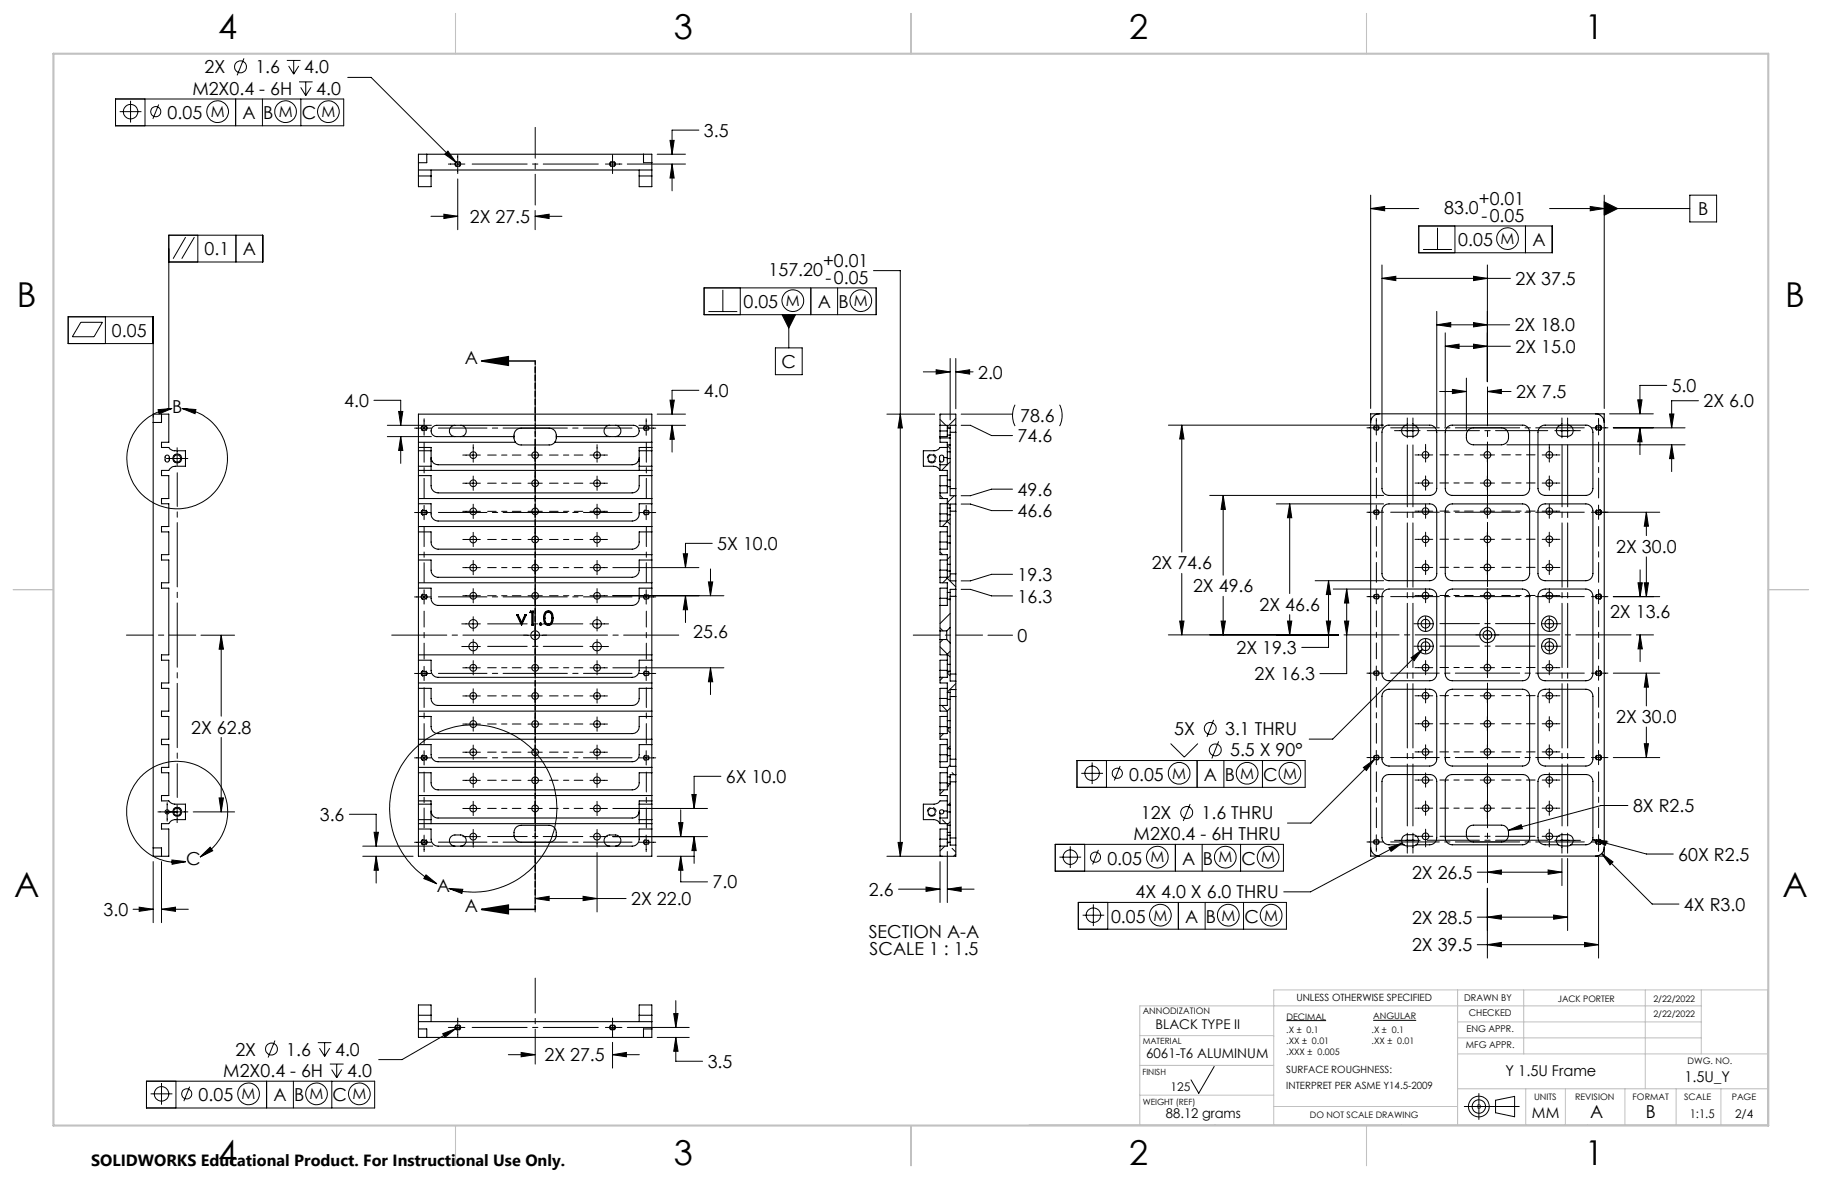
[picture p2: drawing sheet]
<svg xmlns="http://www.w3.org/2000/svg" width="432mm" height="279mm" viewBox="0 0 432 279" stroke-linecap="round" stroke-linejoin="round" font-family="sans-serif">
<defs><g id="words">
<g font-size="8.1">
<text x="51.7" y="9.3">4</text>
<text x="159.7" y="9.3">3</text>
<text x="267.6" y="9.3">2</text>
<text x="375.6" y="9.3">1</text>
<text x="4" y="72.8">B</text>
<text x="423.1" y="72.8">B</text>
<text x="3.3" y="212.5">A</text>
<text x="422.4" y="212.5">A</text>
<text x="51.7" y="276">4</text>
<text x="159.7" y="276">3</text>
<text x="267.6" y="276">2</text>
<text x="375.6" y="276">1</text>
</g>
<g font-size="4.2">
<text x="48.5" y="17.4">2X</text>
<text x="60.5" y="17.4">1.6</text>
<text x="72.1" y="17.4">4.0</text>
<text x="45.6" y="22.5">M2X0.4 - 6H</text>
<text x="75" y="22.5">4.0</text>
<text x="39.7" y="28.2">0.05</text>
<text x="57.5" y="28.2">A</text>
<text x="62.4" y="28.2">B</text>
<text x="71.5" y="28.2">C</text>
<text x="166.8" y="32.4">3.5</text>
<text x="111.3" y="52.9">2X 27.5</text>
<text x="342.3" y="50.8">83.0</text>
<text x="350.5" y="48.5">+0.01</text>
<text x="351.1" y="52.6">-0.05</text>
<text x="402.5" y="51">B</text>
<text x="345.6" y="58.3">0.05</text>
<text x="363.2" y="58.3">A</text>
<text x="48.5" y="60.5">0.1</text>
<text x="57.5" y="60.5">A</text>
<text x="182.2" y="65.5">157.20</text>
<text x="195.1" y="63.2">+0.01</text>
<text x="195.6" y="67.3">-0.05</text>
<text x="359.2" y="67.6">2X 37.5</text>
<text x="176.2" y="73">0.05</text>
<text x="193.8" y="73">A</text>
<text x="198.7" y="73">B</text>
<text x="26.5" y="79.8">0.05</text>
<text x="359" y="78.5">2X 18.0</text>
<text x="359.2" y="83.7">2X 15.0</text>
<text x="110.1" y="86.2">A</text>
<text x="185.2" y="87.2">C</text>
<text x="231.8" y="89.7">2.0</text>
<text x="166.8" y="94.1">4.0</text>
<text x="359.3" y="94.4">2X 7.5</text>
<text x="396.2" y="92.9">5.0</text>
<text x="40.8" y="97.9">B</text>
<text x="81.6" y="96.4">4.0</text>
<text x="241.8" y="100">78.6</text>
<text x="403.7" y="96.5">2X 6.0</text>
<text x="241.2" y="104.8">74.6</text>
<text x="241.2" y="117.5">49.6</text>
<text x="241.2" y="122.6">46.6</text>
<text x="170" y="130.3">5X 10.0</text>
<text x="383" y="131">2X 30.0</text>
<text x="241.2" y="137.7">19.3</text>
<text x="272.9" y="134.9">2X 74.6</text>
<text x="241.2" y="142.8">16.3</text>
<text x="282.8" y="140.4">2X 49.6</text>
<text x="298.5" y="144.7">2X 46.6</text>
<text x="381.6" y="146.4">2X 13.6</text>
<text x="164.3" y="151.2">25.6</text>
<text x="241.2" y="152.1">0</text>
<text x="293" y="155">2X 19.3</text>
<text x="297.3" y="161.2">2X 16.3</text>
<text x="45.3" y="173.8">2X 62.8</text>
<text x="383" y="171.4">2X 30.0</text>
<text x="278.3" y="174.2">5X</text>
<text x="290.3" y="174.2">3.1 THRU</text>
<text x="291.5" y="179.2">5.5 X 90°</text>
<text x="172" y="185.6">6X 10.0</text>
<text x="267.6" y="185">0.05</text>
<text x="285.3" y="185">A</text>
<text x="290.2" y="185">B</text>
<text x="299.4" y="185">C</text>
<text x="75.8" y="194.5">3.6</text>
<text x="270.4" y="194.1">12X</text>
<text x="284.8" y="194.1">1.6 THRU</text>
<text x="387" y="192.5">8X R2.5</text>
<text x="268.6" y="199.2">M2X0.4 - 6H THRU</text>
<text x="397.7" y="204">60X R2.5</text>
<text x="44.1" y="205">C</text>
<text x="262.4" y="204.9">0.05</text>
<text x="280.2" y="204.9">A</text>
<text x="285.1" y="204.9">B</text>
<text x="294.2" y="204.9">C</text>
<text x="334.6" y="208.3">2X 26.5</text>
<text x="103.6" y="211.3">A</text>
<text x="149.6" y="214.5">2X 22.0</text>
<text x="168.9" y="210.6">7.0</text>
<text x="205.9" y="212.3">2.6</text>
<text x="269.1" y="212.9">4X 4.0 X 6.0 THRU</text>
<text x="399.1" y="215.8">4X R3.0</text>
<text x="24.5" y="217.1">3.0</text>
<text x="110.1" y="216.2">A</text>
<text x="263.3" y="218.6">0.05</text>
<text x="280.9" y="218.6">A</text>
<text x="285.8" y="218.6">B</text>
<text x="294.9" y="218.6">C</text>
<text x="334.6" y="218.9">2X 28.5</text>
<text x="205.9" y="222.2">SECTION A-A</text>
<text x="206.1" y="226.4">SCALE 1 : 1.5</text>
<text x="334.6" y="225.4">2X 39.5</text>
<text x="55.8" y="250.1">2X</text>
<text x="67.9" y="250.1">1.6</text>
<text x="79.4" y="250.1">4.0</text>
<text x="129" y="251.5">2X 27.5</text>
<text x="52.9" y="255.2">M2X0.4 - 6H</text>
<text x="82.3" y="255.2">4.0</text>
<text x="167.7" y="253.1">3.5</text>
<text x="47.1" y="261">0.05</text>
<text x="64.8" y="261">A</text>
<text x="69.7" y="261">B</text>
<text x="78.8" y="261">C</text>
<text x="376.9" y="265">A</text>
<text x="390.1" y="265">B</text>
</g>
<text font-size="3.8" x="21.6" y="276.3">SOLIDWORKS Educational Product. For Instructional Use Only.</text>
<g font-size="3.6">
<text x="49.9" y="27.7">M</text>
<text x="66" y="27.7">M</text>
<text x="76.2" y="27.7">M</text>
<text x="355.6" y="57.8">M</text>
<text x="186.3" y="72.5">M</text>
<text x="202.4" y="72.5">M</text>
<text x="277.8" y="184.5">M</text>
<text x="293.9" y="184.5">M</text>
<text x="304.1" y="184.5">M</text>
<text x="272.6" y="204.4">M</text>
<text x="288.7" y="204.4">M</text>
<text x="298.9" y="204.4">M</text>
<text x="273.4" y="218.1">M</text>
<text x="289.5" y="218.1">M</text>
<text x="299.6" y="218.1">M</text>
<text x="57.3" y="260.5">M</text>
<text x="73.4" y="260.5">M</text>
<text x="83.5" y="260.5">M</text>
</g>
<g font-size="3.5">
<text x="356.8" y="255">Y 1.5U Frame</text>
<text x="399.2" y="256.5">1.5U_Y</text>
<text x="363.1" y="265">MM</text>
</g>
<g font-size="3.2">
<text x="273.9" y="244">BLACK TYPE II</text>
<text x="271.6" y="250.7">6061-T6 ALUMINUM</text>
<text x="276.3" y="265">88.12 grams</text>
</g>
<g font-size="2.8">
<text x="277.4" y="258.5">125</text>
<text x="400.5" y="265">1:1.5</text>
<text x="411.2" y="265">2/4</text>
</g>
<g font-size="2.4">
<text x="307.2" y="237.2">UNLESS OTHERWISE SPECIFIED</text>
<text x="304.8" y="254.3">SURFACE ROUGHNESS:</text>
<text x="304.8" y="258.2">INTERPRET PER ASME Y14.5-2009</text>
</g>
<g font-size="2.2">
<text x="347" y="237.2">DRAWN BY</text>
<text x="347.6" y="244.7">ENG APPR.</text>
<text x="348.1" y="240.9">CHECKED</text>
<text x="347.4" y="248.4">MFG APPR.</text>
</g>
<g font-size="2.1">
<text x="369.2" y="237.4">JACK PORTER</text>
<text x="391.8" y="237.4">2/22/2022</text>
<text x="270.8" y="240.4">ANNODIZATION</text>
<text x="304.8" y="244.7">.X ± 0.1</text>
<text x="304.9" y="241.6">DECIMAL</text>
<text x="325" y="244.7">.X ± 0.1</text>
<text x="325.4" y="241.6">ANGULAR</text>
<text x="391.8" y="241.1">2/22/2022</text>
<text x="304.8" y="247.4">.XX ± 0.01</text>
<text x="304.8" y="249.9">.XXX ± 0.005</text>
<text x="325" y="247.3">.XX ± 0.01</text>
<text x="400" y="252.1">DWG. NO.</text>
<text x="363.5" y="260.7">UNITS</text>
<text x="373.3" y="260.7">REVISION</text>
<text x="386.9" y="260.7">FORMAT</text>
<text x="399.1" y="260.7">SCALE</text>
<text x="410.4" y="260.7">PAGE</text>
<text x="310.4" y="265">DO NOT SCALE DRAWING</text>
</g>
<g font-size="2">
<text x="270.8" y="247.3">MATERIAL</text>
<text x="270.7" y="254.8">FINISH</text>
<text x="270.8" y="261.9">WEIGHT (REF)</text>
</g>
</g></defs>
<g fill="none" stroke="#000" stroke-width=".24">
<path d="M57.8 13.8l-1.6 4.1M68 14.3h3.2M68.4 15.6l1.2 2M69.6 14.3v3.3M70.8 15.6l-1.2 2M70.9 19.4h3.2M72.5 19.4v3.2M82.4 18.3h5.5l20.2 20.2M27.4 23.5h54.1v6.3h-54.1zM28.4 26.5h5.1M30.9 23.9v5.1M34.4 23.5v6.3"/>
<path d="M37.6 24.8l-1.4 3.4M55.8 23.5v6.3M62.2 23.5v6.3M71.3 20.7l1.2 1.9M71.3 23.5v6.3M73.7 20.7l-1.2 1.9M105.4 36.5l.8-.7 1.9 2.7zM106.3 38.9h3.9M108.5 36.7v4.4M143.5 38.9h3.9M145.2 36.7v4.4M148.7 38.9h13.8"/>
<path d="M155.8 36.5h6.7M158.8 33.3h1l-.5 3.2zM159.3 38.9v6.3M159.3 38.9l.5 3.3h-1zM165.6 30.8h-6.3v5.7M44 56.2l-3 5.1M46.1 56.2l-3 5.1M46.9 55.7v6.4M55.9 55.7v6.4M102.1 51.3h6.4M105.2 50.8l3.3 .5-3.3 .5zM108.5 42.4v12"/>
<path d="M126.8 49.9v4.5M126.8 51.3h6.4M126.8 51.3l3.3-.5v1zM324.8 49.4l3.4-.5v1.1zM324.8 46.2v50.6M324.8 49.4h11.4M336.2 53.6h31.7v6.3h-31.7zM337.3 59.1h6.8M340.7 54v5.1M344.8 53.6v6.3M361.5 53.6v6.3M367.2 49.4h33.3"/>
<path d="M376.9 48.9l3.3 .5-3.3 .6zM380.2 47.8l3.2 1.6-3.2 1.6zM380.2 46.2v50.6M400.5 46.2h6.3v6.4h-6.3zM19.2 76.4h5.1l-2 3.4h-5.2zM25 75.1v6.3M40 62.1h22.3v-6.4h-22.3v41.2M166.9 68.2h40.7v6.4h-40.7zM167.9 73.8h6.8M171.3 68.7v5.1M175.4 68.2v6.4M185.3 74.6h3.2l-1.6 3.2z"/>
<path d="M186.9 74.6v7.8M192.2 68.2v6.4M198.5 68.2v6.4M207 64.1h6.4v138.8M327.5 62.8v38.3M327.5 66h30.5M327.5 66l3.3-.5v1zM340.5 77l3.3-.6v1.1zM340.5 73.8v27.3M340.5 77h17.3M342.5 78.9v22.2M349.2 76.4l3.3 .6-3.3 .5z"/>
<path d="M349.2 65.5l3.3 .5-3.3 .5zM352.5 62.8v27.7M36.3 81.4h-20.1v-6.3h20.1v23.7M37.5 97.1l3.3-.3-3.1 1.3zM40.8 96.8a11.9 11.9 0 0 0-9 18.2 11.9 11.9 0 0 0 20.3 0 11.9 11.9 0 0 0-9-18.2M43.1 96.8l3.3 .2-.2 1zM88.6 94.9h6.4v5.9M94.5 97.5h1l-.5 3.3zM100.5 99.2v4M153.1 99.2v4M155.8 98.1h6.7M158.8 94.8h1l-.5 3.3z"/>
<path d="M165.6 92.5h-6.3v5.6M183.8 82.4h6.3v6.4h-6.3zM210.2 98.1h11.3M213.4 98.1l.5 3.3h-1.1zM218.8 88.1h6.4M221.9 87.6l3.3 .5-3.3 .6zM222.8 99.4l1.4 1.4M223 98.1l-.2 .3M225.2 84.9v14.6M226.5 88.1l3.3-.5v1.1zM226.5 99.1l-2 2 .3 .4M226.5 84.9v12"/>
<path d="M226.5 88.1h4.1M227.8 98.1h12.2M240.6 95.9l-.2 .3a5.5 5.5 0 0 0 .2 4.8M251.1 95.9a5.6 5.6 0 0 1 0 5.1M326.2 99.2v3.9M333.5 99.1v4.7M334.9 99.1v4.7M341.2 92.8h6.3M342.5 82.1h15.5M342.5 82.1l3.3-.5v1zM344.2 92.3l3.3 .5-3.3 .5zM347.5 89.6v12.2"/>
<path d="M349.2 81.6l3.3 .5-3.3 .5zM352.5 92.8l3.3-.5v1zM352.5 92.8h5.6M370.2 99.1v4.7M371.5 99.1v4.7M378.8 99.2v3.9M381.5 98.1h10.3M388.1 94.8h1l-.4 3.3zM395 91.3h-6.3v6.8M395.7 98.1h1l-.5 3.3zM402.5 95h-6.3v6.4M39.4 108.7h5.1"/>
<path d="M42 106.1v4.2M91.8 100.8h10.4M91.8 103.5h10.4M95 103.5v6.3M95 103.5l.5 3.3h-1zM98.2 101.5h4M100.5 119.8v3.4M109.7 107.8h4.1M109.7 114.5h4.1M112.1 105.4v4.1M112.1 112.8v3.4M112.1 119.5v3.4"/>
<path d="M125.1 107.8h3.4M125.1 114.5h3.4M126.8 105.4v4.1M126.8 112.8v3.4M126.8 119.5v3.4M139.8 107.8h4.2M139.8 114.5h4.2M141.5 105.4v4.1M141.5 112.8v3.4M141.5 119.5v3.4M151.4 100.8h11.1M151.4 101.5h4"/>
<path d="M153.1 119.8v3.4M159.3 100.8v6.3M159.3 100.8l.5 3.3h-1zM222.8 117.4l.7 .7M224.5 110.1l-1.3 1.4M224.6 105.4l-.1 .2 .7 .7M225.2 109.5l-.7 .6M226.1 117.5l-1.6 1.6 .7 .7M227.8 119.5h2.2l5 1.5h5M227.8 100.8h2.2l5 2.4h5M240 115.9h-5l-5 1.6h-2.2M276.9 100.8h51"/>
<path d="M280.1 100.8v30M280.1 100.8l.5 3.2h-1zM286.7 117.4h41.2M289.9 117.4l.5 3.3h-1zM289.9 117.4v18.9M302.5 119.4h25.4M305.6 119.4v21.3M305.6 119.4l.5 3.3h-1zM324 101.4h3.9M326.2 119.7v3.4M330.5 102.1h6M335.4 107.8h4.1"/>
<path d="M335.4 114.5h4.1M337.9 105.3v4.2M337.9 112.8v3.4M337.9 119.5v3.3M350.8 107.8h3.4M350.8 114.5h3.4M352.5 105.3v4.2M352.5 112.8v3.4M352.5 119.5v3.3M357.1 105.4h42.2M365.5 107.8h4.2M365.5 114.5h4.2"/>
<path d="M367.2 105.3v4.2M367.2 112.8v3.4M367.2 119.5v3.3M368.5 102.1h6M377.2 101.4h3.9M378.8 119.7v3.4M382.3 101.4h17M388.7 101.4l.4 3.3h-1zM388.7 101.4v6.3M396.2 105.4l.5 3.3h-1zM396.2 105.4v6.4M98.2 121.5h4"/>
<path d="M100.5 139.8v3.4M109.7 134.5h4.1M109.7 121.2h4.1M109.7 127.8h4.1M112.1 126.2v3.3M112.1 132.8v3.4M112.1 139.5v3.4M125.1 134.5h3.4M125.1 121.2h3.4M125.1 127.8h3.4M126.8 126.2v3.3M126.8 132.8v3.4"/>
<path d="M126.8 139.5v3.4M139.8 134.5h4.2M139.8 121.2h4.2M139.8 127.8h4.2M141.5 126.2v3.3M141.5 132.8v3.4M141.5 139.5v3.4M145.2 134.5h20.4M151.4 121.5h4M153.1 139.8v3.4M161.9 131.2h1l-.4 3.3zM167.9 137.9h1l-.5 3.3z"/>
<path d="M168.4 134.8v6.4M168.8 128.8h-6.3v5.7M222.8 130.8l.6 .6M224.2 136.8l2.3 2.3M224.4 123.5l.8 .7M225.2 136.4l-1.8 1.7M225.2 131.9l-.7 .7M225.2 122.9l-1.9 1.9M226.5 139.6l-.1 .1M227.8 139.7h2.2l5 1.5h5M240 136.1h-5l-5 1.6h-2.2M280.1 135.9v14.6"/>
<path d="M311.7 137.6h16.2M314.9 137.6l.4 3.3h-1zM314.9 137.6v15.8h-6.4M316 139.6h11.9M319.2 139.6v20h-6.4M319.2 139.6l.5 3.3h-1.1zM324 121.4h3.9M326.2 139.7v3.4M335.4 134.5h4.1M335.4 121.1h4.1M335.4 127.8h4.1M337.9 126.1v3.4"/>
<path d="M337.9 132.8v3.4M337.9 139.5v3.3M350.8 134.5h3.4M350.8 121.1h3.4M350.8 127.8h3.4M352.5 126.1v3.4M352.5 132.8v3.4M352.5 139.5v3.3M365.5 134.5h4.2M365.5 121.1h4.2M365.5 127.8h4.2M367.2 126.1v3.4"/>
<path d="M367.2 132.8v3.4M367.2 139.5v3.3M377.2 121.4h16.1M378.8 139.7v3.4M388.2 138.1h1l-.5 3.3zM388.7 135v6.4M389.7 138.1h1l-.5 3.3zM390.2 121.4l.5 3.3h-1zM390.2 121.4v5.5M390.2 132v9.4M47.6 150.5h8M52.4 150.5v19.2"/>
<path d="M52.4 150.5l.6 3.3h-1.1zM98.2 159.6h4M98.2 141.5h4M100.5 157.9v3.4M109.4 147.8h4.4M109.4 153.2h4.4M109.7 141.2h4.1M109.7 158.3h4.1M112.1 146.2v3.3M112.1 151.5v3.4M112.1 156.6v3.3M124.1 150.5h5.4"/>
<path d="M125.1 141.2h3.4M125.1 158.3h3.4M126.8 148.8v3.4M126.8 156.6v3.3M139.8 141.2h4.2M139.8 158.3h4.2M139.8 147.8h4.4M139.8 153.2h4.4M141.5 146.2v3.3M141.5 151.5v3.4M141.5 156.6v3.3M145.2 141.2h26.4"/>
<path d="M145.2 158.3h26.4M151.4 159.6h4M151.4 141.5h4M153.1 157.9v3.4M162.5 141.2v6.3M162.5 141.2l.4 3.3h-1zM168.4 158.3v6.3M168.4 158.3l.5 3.3h-1zM222.8 153.3l2.4 2.4M222.8 148.8l.7 .7M223.5 151.6l-.7 .7M224.9 159.1l-.4 .4 .7 .7"/>
<path d="M224.9 142l.3 .2M225.2 154.3l-.9 .9M225.2 145.4l-2.4 2.4M234.1 150.5h5.9M276.9 150.5h40.3M279.6 147.2h1l-.5 3.3zM289.4 147.2h1l-.5 3.3zM289.9 141.3v9.2M305.1 147.2h1l-.5 3.3zM305.6 145.7v4.8M314.3 147.2h1l-.4 3.3zM318.6 147.2h1.1l-.5 3.3z"/>
<path d="M324 141.4h3.9M324 159.5h3.9M326.2 157.8v3.4M334.4 155.9l2.7-2-2 2.7zM335.1 147.8h4.4M335.1 153.1h4.4M335.4 141.1h4.1M335.4 158.2h4.1M337.1 153.9l-21.3 21.3h-5.5M337.9 146.1v3.4M337.9 151.4v3.4M337.9 156.5v3.4"/>
<path d="M349.8 150.5h5.4M350.8 141.1h3.4M350.8 158.2h3.4M352.5 148.8v3.4M352.5 156.5v3.4M365.5 147.8h4.4M365.5 141.1h4.2M365.5 153.1h4.4M365.5 158.2h4.2M367.2 146.1v3.4M367.2 151.4v3.4M367.2 156.5v3.4"/>
<path d="M377.2 141.4h3.9M377.2 159.5h3.9M378.8 157.8v3.4M382.3 141.4h11M382.3 159.5h11M387.8 150.5h4.1M388.7 150.5l.5 3.3h-1zM388.7 150.5v6.3M390.2 159.5l.5 3.3h-1zM390.2 159.5v7.8M52.4 174.8v17.6M98.2 179.6h4"/>
<path d="M100.5 177.9v3.4M109.7 164.9h4.1M109.7 171.6h4.1M109.7 178.3h4.1M112.1 163.2v3.4M112.1 169.9v3.4M112.1 176.6v3.4M125.1 164.9h3.4M125.1 171.6h3.4M125.1 178.3h3.4M126.8 163.2v3.4M126.8 169.9v3.4"/>
<path d="M126.8 176.6v3.4M139.8 164.9h4.2M139.8 171.6h4.2M139.8 178.3h4.2M141.5 163.2v3.4M141.5 169.9v3.4M141.5 176.6v3.4M151.4 179.6h4M153.1 177.9v3.4M223.2 167.2l1.3 1.3 .7-.7M223.5 160.5l-.7 .8M223.6 173.8l-.8 .9"/>
<path d="M225.1 172.4l-.6 .6 .7 .6M225.2 176.8l-.7 .6M226.4 161.4l.1 .1M226.5 162l-2 2M277.4 176.2l3.3 3.2 3.2-3.2M287.6 170.6l-1.6 4M288.8 175.7l-1.6 4M324 179.5h3.9M325.8 179.9l-15.1 15.2h-5.6M326.2 177.8v3.4M335.4 164.9h4.1M335.4 171.5h4.1"/>
<path d="M335.4 178.2h4.1M337.9 163.2v3.4M337.9 169.8v3.4M337.9 176.5v3.4M350.8 164.9h3.4M350.8 171.5h3.4M350.8 178.2h3.4M352.5 163.2v3.4M352.5 169.8v3.4M352.5 176.5v3.4M365.5 164.9h4.2M365.5 171.5h4.2"/>
<path d="M365.5 178.2h4.2M367.2 163.2v3.4M367.2 169.8v3.4M367.2 176.5v3.4M377.2 179.5h3.9M378.8 177.8v3.4M382.3 179.5h11M389.7 176.2h1l-.5 3.3zM390.2 172.3v7.2M37.4 192.4h7.1M39.6 190.2v4.4M42 190.7v4.2"/>
<path d="M45.8 192.4h9.8M51.9 189.1h1.1l-.6 3.3zM82.8 193h6.3v7.5M88.7 197.2h1l-.6 3.3zM98.2 199.6h4M100.5 197.9v3.9M109.7 198.3h4.1M109.7 191.6h4.1M109.7 184.9h4.1M112.1 183.2v3.4M112.1 189.9v3.4M112.1 196.6v4.2"/>
<path d="M125.1 191.6h3.4M125.1 184.9h3.4M126.8 183.2v3.4M126.8 189.9v4.2M139.8 198.3h4.2M139.8 191.6h4.2M139.8 184.9h4.2M141.5 183.2v3.4M141.5 189.9v3.4M141.5 196.6v4.2M145.2 198.3h22.5M145.2 191.6h22.5"/>
<path d="M151.4 199.6h4M153.1 197.9v3.9M160.8 194.9h1.1l-.6 3.4zM161.3 191.9v6.4M164 188.3h1l-.5 3.3zM164.5 198.3v6.3M164.5 198.3l.5 3.3h-1zM170.9 184h-6.4v7.6M212.8 199.6h1.1l-.5 3.3zM223.4 194.3l.9 .9M223.8 187.2l-1 1M224.5 186.4h.1"/>
<path d="M224.8 199.6l-.3 .3M225.2 185.8l-.7 .6M225.2 190.3l-.6 .5M225.2 194.8l-.7 .6 .1 .2M225.2 181.3l-.7 .7M225.6 183.1l.5 .5M255.2 180.2h54.1v6.4h-54.1zM256.3 183.3h5.1M258.8 180.7v5.1M262.2 180.2v6.4M265.5 181.5l-1.4 3.5M282 190.5l-1.6 4.1"/>
<path d="M283.7 180.2v6.4M290.1 180.2v6.4M299.2 180.2v6.4M323.1 181.9l2.7-2-2 2.7zM324 199.5h3.9M326.2 197.8v4M330.5 199.1h6M332.3 199.8l-21.7 11.5h-6.4M333.5 197.4v4.8M334.9 197.4v4.8M335.4 184.9h4.1M335.4 191.5h4.1"/>
<path d="M335.4 198.2h4.1M337.9 183.2v3.3M337.9 189.8v3.4M337.9 196.5v4.2M350.8 184.9h3.4M350.8 191.5h3.4M352.5 183.2v3.3M352.5 189.8v4.2M357.4 196.8l3.1-1.4 .3 1zM365.5 184.9h4.2M365.5 191.5h4.2M365.5 198.2h4.2"/>
<path d="M367.2 183.2v3.3M367.2 189.8v3.4M367.2 196.5v4.2M368.5 199.1h6M370.2 197.4v4.8M371.5 197.4v4.8M377.2 199.5h3.9M377.4 199l12.8 3.4h6.4M377.4 199l3.4 .3-.3 1zM378.8 197.8v4M385.8 190.9h-6.4l-22 5.9M31.5 215.5h4.8"/>
<path d="M33 215l3.3 .5-3.3 .5zM36.3 204.2v14.5M38.3 204.2v14.5M38.3 215.5h6.3M38.3 215.5l3.3-.5v1zM40.7 203.8l3.4 .4-3.3 .6zM47.4 203.1a12 12 0 0 0 2.2-20 12 12 0 0 0-19.1 6.2 12 12 0 0 0 13.6 14.9M47.4 203.1l2.4-2.3 .6 .8zM86 202.9h11.9M86 200.5h16.6M89.1 202.9v6.4M89.1 202.9l.6 3.3h-1z"/>
<path d="M101 207.3l2.5 2.1-3.1-1.2zM103.5 209.4a19.8 19.8 0 0 1-3.4-33.6 19.8 19.8 0 0 1 31.5 12.2 19.8 19.8 0 0 1-25.2 22.5M106.4 210.5l3.3 .2-.2 1zM126.8 214v2.1M126.8 212.9h21.6M126.8 212.9l3.3-.5v1zM138.2 212.4l3.3 .5-3.3 .5zM141.5 202v14.1M155.8 202.9h8.7M161.3 202.9v6.1h6.4M161.3 202.9l.6 3.3h-1.1zM210.2 202.9h13.2"/>
<path d="M212.9 210.7h9.9M219.5 210.2l3.3 .5-3.3 .5zM222.8 202.7l.2 .2M222.8 204.2v9.7M223.9 200.5l-1.1 1.1M224.5 210.7l3.3-.5v1zM224.5 201.8v12.1M224.5 210.7h6.4M225.6 201l.9 .9M226.5 202.4l-.5 .5M250.1 200.1h54.1v6.3h-54.1zM251.1 203.1h5.1"/>
<path d="M253.6 200.6v5.1M255.6 213.9h49.3v6.3h-49.3zM256.6 216.9h5.1M257.1 200.1v6.3M259.1 214.3v5.2M260.3 201.4l-1.4 3.5M262.5 213.9v6.3M278.6 200.1v6.3M279.3 213.9v6.3M284.9 200.1v6.3M285.6 213.9v6.3M294 200.1v6.3"/>
<path d="M294.7 213.9v6.3M329.2 200.9l3.1-1.1-2.6 2zM350.1 206.7h20.1M350.1 217.3h21.4M352.5 206.7l3.3-.5v1zM352.5 217.3l3.3-.4v.9zM352.5 210.5v16.5M366.9 206.2l3.3 .5-3.3 .5zM368.2 216.9l3.3 .4-3.3 .5zM370.2 203.4v6.5M371.5 203.4v17.1M378.8 203v24"/>
<path d="M379.6 202.3l2.7 2-.7 .7zM379.6 202.3l11.9 11.9h6.4M160.2 237.1v6.4M350.1 223.9h28.7M352.5 223.9l3.3-.6v1.1zM375.5 223.3l3.3 .6-3.3 .5zM34.7 256.2h54.1v6.4h-54.1zM35.7 259.2h5.2M38.3 256.6v5.2M41.7 256.2v6.4M44.9 257.5l-1.3 3.4M63.2 256.2v6.4"/>
<path d="M65.2 246.6l-1.7 4M69.5 256.2v6.4M75.3 247.1h3.2M75.7 248.4l1.2 1.9M76.9 247.1v3.2M78.1 248.4l-1.2 1.9M78.2 252.2h3.2M78.6 253.5l1.2 1.9M78.6 256.2v6.4M79.8 252.2v3.2M81 253.5l-1.2 1.9M104.9 245l3.1-1.2-2.6 2.1z"/>
<path d="M106.3 243.5h3.9M108 243.8l-12.7 7.3h-5.6M108.5 241.3v4.4M120.5 249.9h6.3M123.5 249.4l3.3 .5-3.3 .5zM143.5 243.5h3.9M145.2 247v6.1M145.2 249.9h6.3M145.2 241.3v4.4M145.2 249.9l3.2-.5v1zM148.7 243.5h14.6M155.8 245.9h7.5"/>
<path d="M159.7 240.2h1l-.5 3.3zM160.2 245.9v5.6h6.3M160.2 245.9l.5 3.2h-1zM287.8 252.7l-3.7 6.4-1.8-3.2M304.9 241.9h9.4M325.4 241.8h10.2M350.5 259.2v6.1M347 262.2h13M350.1 261.9l.7 .7M350.8 261.9l-.7 .7M354.4 260.7l4.6-.9v4.9l-4.6-1z"/>
<circle cx="57" cy="15.8" r="1.41"/>
<circle cx="31" cy="26.4" r="1.72"/>
<circle cx="36.9" cy="26.5" r="1.2"/>
<circle cx="51.6" cy="26.5" r="2.57"/>
<circle cx="67.7" cy="26.5" r="2.57"/>
<circle cx="77.8" cy="26.5" r="2.57"/>
<circle cx="357.3" cy="56.6" r="2.57"/>
<circle cx="187.9" cy="71.3" r="2.57"/>
<circle cx="204" cy="71.3" r="2.57"/>
<circle cx="286.8" cy="172.6" r="1.4"/>
<circle cx="288" cy="177.7" r="1.41"/>
<circle cx="258.8" cy="183.3" r="1.71"/>
<circle cx="264.8" cy="183.3" r="1.2"/>
<circle cx="279.4" cy="183.3" r="2.58"/>
<circle cx="281.2" cy="192.6" r="1.41"/>
<circle cx="295.6" cy="183.2" r="2.58"/>
<circle cx="305.7" cy="183.3" r="2.58"/>
<circle cx="253.7" cy="203.1" r="1.72"/>
<circle cx="259.1" cy="216.9" r="1.71"/>
<circle cx="259.6" cy="203.1" r="1.19"/>
<circle cx="274.3" cy="203.1" r="2.57"/>
<circle cx="275" cy="216.9" r="2.57"/>
<circle cx="290.4" cy="203.1" r="2.57"/>
<circle cx="291.1" cy="216.9" r="2.58"/>
<circle cx="300.5" cy="203.1" r="2.57"/>
<circle cx="301.2" cy="216.9" r="2.57"/>
<circle cx="38.3" cy="259.2" r="1.72"/>
<circle cx="44.2" cy="259.2" r="1.2"/>
<circle cx="58.9" cy="259.2" r="2.57"/>
<circle cx="64.3" cy="248.6" r="1.41"/>
<circle cx="75" cy="259.2" r="2.57"/>
<circle cx="85.2" cy="259.2" r="2.57"/>
<circle cx="350.5" cy="262.2" r="2.45"/>
<circle cx="350.5" cy="262.2" r="1.59"/>
</g>
<path d="M114.1 85.5l6.4-1v2.1zM114.1 85.5h12.7M114.1 215.5l6.4-1v2zM114.1 215.5h12.7" fill="none" stroke="#000" stroke-width=".35"/>
<g fill="none" stroke="#c0c0c0" stroke-width=".24">
<path d="M345.4 234.6v32M361.1 234.6v15.2M389.9 234.6v23.4M403.2 234.6v15.2M403.2 238.4h-133.1v28.2M270.1 245.4h31.8M270.1 252.5h31.8M270.1 259.5h31.8M345.4 249.8h73.5M345.4 258h73.5M345.4 242.2h57.8M345.4 246h57.8"/>
<path d="M361.6 258v8.6M371 258v8.6M385.1 258v8.6M397.2 258v8.6M407.8 258v8.6M243.9 266.6h175M301.9 262.2h43.5M350 262.2h1M350.1 261.9l.7 .7M350.5 261.7v1M350.8 261.9l-.7 .7M418.9 265.1v-30.5h-117v32"/>
</g>
<path d="M42 109.7a1.05 1.05 0 0 1-.9-1.5 1.05 1.05 0 0 1 1.8-.2 1.05 1.05 0 0 1-.7 1.7h-.2M42 107.6a1.05 1.05 0 0 0-.9 1.5 1.05 1.05 0 0 0 1.8 .1 1.05 1.05 0 0 0-.7-1.6h-.2M220.8 109.7a1.05 1.05 0 0 0 1-1.5 1.05 1.05 0 0 0-1.8-.2 1.05 1.05 0 0 0 .7 1.7h.1M42 193.4a1.05 1.05 0 0 1-.9-1.5 1.05 1.05 0 0 1 1.8-.1 1.05 1.05 0 0 1-.7 1.6h-.2M42 191.3a1.05 1.05 0 0 0-.9 1.6 1.05 1.05 0 0 0 1.8 .1 1.05 1.05 0 0 0-.7-1.7h-.2M220.8 193.4a1.05 1.05 0 0 0 1-1.5 1.05 1.05 0 0 0-1.8-.1 1.05 1.05 0 0 0 .7 1.6h.1" fill="none" stroke="#000" stroke-width=".24" stroke-dasharray="1.3 .6" stroke-dashoffset=".2" stroke-linecap="butt"/>
<g fill="none" stroke="#000" stroke-width=".24" stroke-dasharray="1.3 .6" stroke-dashoffset=".4" stroke-linecap="butt">
<path d="M107.8 38.9a.67 .67 0 0 1 1-.6 .67 .67 0 0 1 .1 1.1 .67 .67 0 0 1-1-.4l-.1-.1M109.2 38.9a.67 .67 0 0 0-1-.6 .67 .67 0 0 0-.1 1.1 .67 .67 0 0 0 1.1-.4v-.1M144.5 38.9a.67 .67 0 0 1 1-.6 .67 .67 0 0 1 .1 1.1 .67 .67 0 0 1-1.1-.4v-.1M145.8 38.9a.67 .67 0 0 0-.9-.6 .67 .67 0 0 0-.1 1.1 .67 .67 0 0 0 1-.4v-.1M99.8 101.4a.67 .67 0 0 0 1 .6 .67 .67 0 0 0 .1-1.1 .67 .67 0 0 0-1 .4l-.1 .1M152.5 101.4a.67 .67 0 0 0 1 .6 .67 .67 0 0 0 .1-1.1 .67 .67 0 0 0-1.1 .4v.1M326.9 101.4a.67 .67 0 0 1-1 .6 .67 .67 0 0 1-.1-1.1 .67 .67 0 0 1 1 .4l.1 .1M379.5 101.4a.67 .67 0 0 1-.9 .6 .67 .67 0 0 1-.1-1.1 .67 .67 0 0 1 1 .4v.1M99.8 121.4a.67 .67 0 0 0 1 .6 .67 .67 0 0 0 .1-1.1 .67 .67 0 0 0-1 .4l-.1 .1M152.5 121.4a.67 .67 0 0 0 1 .6 .67 .67 0 0 0 .1-1.1 .67 .67 0 0 0-1.1 .4v.1M326.9 121.4a.67 .67 0 0 1-1 .6 .67 .67 0 0 1-.1-1.1 .67 .67 0 0 1 1 .4l.1 .1M379.5 121.4a.67 .67 0 0 1-.9 .6 .67 .67 0 0 1-.1-1.1 .67 .67 0 0 1 1 .4v.1"/>
<path d="M99.8 159.6a.67 .67 0 0 0 1 .6 .67 .67 0 0 0 .1-1.2 .67 .67 0 0 0-1 .5l-.1 .1M99.8 141.4a.67 .67 0 0 0 1 .6 .67 .67 0 0 0 .1-1.1 .67 .67 0 0 0-1 .4l-.1 .1M152.5 159.6a.67 .67 0 0 0 1 .6 .67 .67 0 0 0 .1-1.2 .67 .67 0 0 0-1.1 .5v.1M152.5 141.4a.67 .67 0 0 0 1 .6 .67 .67 0 0 0 .1-1.1 .67 .67 0 0 0-1.1 .4v.1M326.9 159.5a.67 .67 0 0 1-1 .6 .67 .67 0 0 1-.1-1.1 .67 .67 0 0 1 1 .4l.1 .1M326.9 141.4a.67 .67 0 0 1-1 .6 .67 .67 0 0 1-.1-1.1 .67 .67 0 0 1 1 .4l.1 .1M379.5 159.5a.67 .67 0 0 1-.9 .6 .67 .67 0 0 1-.1-1.1 .67 .67 0 0 1 1 .4v.1M379.5 141.4a.67 .67 0 0 1-.9 .6 .67 .67 0 0 1-.1-1.1 .67 .67 0 0 1 1 .4v.1M99.8 179.6a.67 .67 0 0 0 1 .6 .67 .67 0 0 0 .1-1.2 .67 .67 0 0 0-1 .5l-.1 .1M152.5 179.6a.67 .67 0 0 0 1 .6 .67 .67 0 0 0 .1-1.2 .67 .67 0 0 0-1.1 .5v.1M326.9 179.5a.67 .67 0 0 1-1 .6 .67 .67 0 0 1-.1-1.1 .67 .67 0 0 1 1 .4l.1 .1M379.5 179.5a.67 .67 0 0 1-.9 .6 .67 .67 0 0 1-.1-1.1 .67 .67 0 0 1 1 .4v.1"/>
<path d="M99.8 199.6a.67 .67 0 0 0 1 .6 .67 .67 0 0 0 .1-1.2 .67 .67 0 0 0-1 .5l-.1 .1M152.5 199.6a.67 .67 0 0 0 1 .6 .67 .67 0 0 0 .1-1.2 .67 .67 0 0 0-1.1 .5v.1M326.9 199.5a.67 .67 0 0 1-1 .6 .67 .67 0 0 1-.1-1.1 .67 .67 0 0 1 1 .4l.1 .1M379.5 199.5a.67 .67 0 0 1-.9 .6 .67 .67 0 0 1-.1-1.1 .67 .67 0 0 1 1 .4v.1M107.8 243.5a.67 .67 0 0 0 1 .6 .67 .67 0 0 0 .1-1.2 .67 .67 0 0 0-1 .5l-.1 .1M109.2 243.5a.67 .67 0 0 1-1 .6 .67 .67 0 0 1-.1-1.2 .67 .67 0 0 1 1.1 .5v.1M144.5 243.5a.67 .67 0 0 0 1 .6 .67 .67 0 0 0 .1-1.2 .67 .67 0 0 0-1.1 .5v.1M145.8 243.5a.67 .67 0 0 1-.9 .6 .67 .67 0 0 1-.1-1.2 .67 .67 0 0 1 1 .5v.1"/>
</g>
<path d="M46.4 150.5h-16.4M216.4 150.5h16.5" fill="none" stroke="#000" stroke-width=".24" stroke-dasharray="15.2 1.3 1.3 1.3" stroke-dashoffset="8.9"/>
<path d="M126.8 212.7v-126" fill="none" stroke="#000" stroke-width=".24" stroke-dasharray="15.2 1.3 1.3 1.3" stroke-dashoffset="1.7"/>
<path d="M111.9 38.9h29.9M92.8 150.5h68.1M386.5 150.5h-68M111.9 243.5h29.9" fill="none" stroke="#000" stroke-width=".24" stroke-dasharray="15.2 1.3 1.3 1.3" stroke-dashoffset="2.2"/>
<path d="M126.8 48.6v-18.4" fill="none" stroke="#000" stroke-width=".24" stroke-dasharray="15.2 1.3 1.3 1.3" stroke-dashoffset="7.9"/>
<path d="M126.8 231.8v20.4" fill="none" stroke="#000" stroke-width=".24" stroke-dasharray="15.2 1.3 1.3 1.3" stroke-dashoffset="7"/>
<path d="M352.5 91.7v117.5" fill="none" stroke="#000" stroke-width=".24" stroke-dasharray="15.2 1.3 1.3 1.3" stroke-dashoffset="6"/>
<path d="M126.8 85.5v130" fill="none" stroke="#000" stroke-width=".35" stroke-dasharray="1.3 .6" stroke-dashoffset=".4"/>
<path d="M418.9 234.6v32" fill="none" stroke="#c0c0c0" stroke-width=".24" stroke-dasharray="15.2 1.3 1.3 1.3" stroke-dashoffset="1.2"/>
<path d="M108 3.2v9.5M215.9 3.2v9.5M323.8 3.2v9.5M3.1 139.7h9.6M419.1 139.7h9.5M108 266.7v9.6M215.9 266.7v9.6M323.8 266.7v9.6" fill="none" stroke="#c0c0c0" stroke-width=".25"/>
<path d="M12.7 12.7h406.4v254h-406.4z" fill="none" stroke="#c0c0c0" stroke-width=".5"/>
<path d="M103.9 101.4h45.9M329.6 101.4h45.9M103.9 121.4h45.9M329.6 121.4h45.9M103.9 141.4h45.9M103.9 159.6h45.9M329.6 141.4h45.9M329.6 159.5h45.9M103.9 179.6h45.9M329.6 179.5h45.9M103.9 199.6h45.9M329.6 199.5h45.9" fill="none" stroke="#000" stroke-width=".24" stroke-dasharray="15.2 1.3 1.3 1.3" stroke-dashoffset="3.7"/>
<g fill="none" stroke="#000" stroke-width=".24" stroke-dasharray="15.2 1.3 1.3 1.3" stroke-dashoffset="13.2">
<path d="M115.6 107.8h7.9M115.6 114.5h7.9M130.2 107.8h7.9M130.2 114.5h7.9M341.2 107.8h7.9M341.2 114.5h7.9M355.9 107.8h7.9M355.9 114.5h7.9M115.6 121.2h7.9M115.6 134.5h7.9M115.6 127.8h7.9M130.2 121.2h7.9"/>
<path d="M130.2 127.8h7.9M130.2 134.5h7.9M341.2 121.1h7.9M341.2 127.8h7.9M341.2 134.5h7.9M355.9 121.1h7.9M355.9 127.8h7.9M355.9 134.5h7.9M115.6 141.2h7.9M115.6 158.2h7.9M130.2 141.2h7.9M130.2 158.2h7.9"/>
<path d="M341.2 141.1h7.9M341.2 158.2h7.9M355.9 141.1h7.9M355.9 158.2h7.9M115.6 164.9h7.9M115.6 171.6h7.9M115.6 178.2h7.9M130.2 164.9h7.9M130.2 178.2h7.9M130.2 171.6h7.9M341.2 164.9h7.9M341.2 171.5h7.9"/>
<path d="M341.2 178.2h7.9M355.9 164.9h7.9M355.9 171.5h7.9M355.9 178.2h7.9M115.6 184.9h7.9M115.6 191.6h7.9M130.2 184.9h7.9M130.2 191.6h7.9M341.2 184.9h7.9M341.2 191.5h7.9M355.9 184.9h7.9M355.9 191.5h7.9"/>
</g>
<g fill="none" stroke="#000" stroke-width=".24" stroke-dasharray="15.2 1.3 1.3 1.3" stroke-dashoffset="10.5">
<path d="M100.5 118.1v-13.3M153.2 118.1v-13.3M326.2 118v-13.2M378.9 118v-13.2M100.5 138.1v-13.3M153.2 138.1v-13.3M326.2 138v-13.2M378.9 138v-13.2M100.5 176.2v-13.2M153.2 176.2v-13.2M326.2 176.1v-13.2M378.9 176.1v-13.2"/>
<path d="M100.5 196.2v-13.2M153.2 196.2v-13.2M326.2 196.1v-13.2M378.9 196.1v-13.2"/>
</g>
<path d="M126.8 147.1v-2.5M126.8 154.9v-1M352.5 147.1v-2.6M352.5 154.8v-1" fill="none" stroke="#000" stroke-width=".24" stroke-dasharray="15.2 1.3 1.3 1.3"/>
<path d="M115.6 147.8h22.5M115.6 153.2h22.5M341.2 153.1h22.6M341.2 147.8h22.6M115.6 198.2h22.5M341.2 198.2h22.6" fill="none" stroke="#000" stroke-width=".24" stroke-dasharray="15.2 1.3 1.3 1.3" stroke-dashoffset="5.9"/>
<path d="M100.5 156.2v-11.4M153.2 156.2v-11.4M326.2 156.1v-11.3M378.9 156.1v-11.3" fill="none" stroke="#000" stroke-width=".24" stroke-dasharray="15.2 1.3 1.3 1.3" stroke-dashoffset="11.5"/>
<path d="M42 189v-77" fill="none" stroke="#000" stroke-width=".24" stroke-dasharray="15.2 1.3 1.3 1.3" stroke-dashoffset="7.2"/>
<path d="M338.2 102.1h28.6M338.2 199.1h28.6" fill="none" stroke="#000" stroke-width=".24" stroke-dasharray="15.2 1.3 1.3 1.3" stroke-dashoffset="2.9"/>
<path d="M333.5 195.7v-90.3M334.9 195.7v-90.3M370.2 195.7v-90.3M371.5 195.7v-90.3" fill="none" stroke="#000" stroke-width=".24" stroke-dasharray="15.2 1.3 1.3 1.3" stroke-dashoffset=".6"/>
<g fill="#000">
<path d="M380.2 47.8l3.2 1.6-3.2 1.6zM213.4 98.1l.5 3.3h-1.1zM212.8 199.6h1.1l-.5 3.3zM221.9 87.6l3.3 .5-3.3 .6zM226.5 88.1l3.3-.5v1.1zM224.5 210.7l3.3-.5v1zM219.5 210.2l3.3 .5-3.3 .5zM185.3 74.6l1.6 3.2 1.6-3.2z"/>
<path d="M114.1 85.5l6.4-1v2.1zM114.1 215.5l6.4-1v2z"/>
<path d="M94.5 97.5h1l-.5 3.3zM95 103.5l.5 3.3h-1zM158.8 94.8h1l-.5 3.3zM159.3 100.8l.5 3.3h-1zM161.3 202.9l.6 3.3h-1.1zM160.8 194.9h1.1l-.6 3.4zM164.5 198.3l.5 3.3h-1zM164 188.3h1l-.5 3.3zM126.8 212.9l3.3-.5v1zM138.2 212.4l3.3 .5-3.3 .5zM168.4 158.3l.5 3.3h-1zM167.9 137.9h1l-.5 3.3zM162.5 141.2l.4 3.3h-1zM161.9 131.2h1l-.4 3.3zM88.7 197.2h1l-.6 3.3zM89.1 202.9l.6 3.3h-1zM105.4 36.5l2.7 2-1.9-2.7zM105.2 50.8l3.3 .5-3.3 .5zM126.8 51.3l3.3-.5v1zM158.8 33.3h1l-.5 3.2zM159.3 38.9l.5 3.3h-1zM52.4 150.5l.6 3.3h-1.1zM51.9 189.1h1.1l-.6 3.3zM38.3 215.5l3.3-.5v1zM33 215l3.3 .5-3.3 .5zM104.9 245l.5 .9 2.6-2.1zM145.2 249.9l3.2-.5v1zM123.5 249.4l3.3 .5-3.3 .5zM160.2 245.9l.5 3.2h-1zM159.7 240.2h1l-.5 3.3zM352.5 92.8l3.3-.5v1zM344.2 92.3l3.3 .5-3.3 .5zM349.2 81.6l3.3 .5-3.3 .5zM342.5 82.1l3.3-.5v1zM340.5 77l3.3-.6v1.1zM349.2 76.4l3.3 .6-3.3 .5zM327.5 66l3.3-.5v1zM349.2 65.5l3.3 .5-3.3 .5zM388.1 94.8h1l-.4 3.3zM388.7 101.4l.4 3.3h-1zM395.7 98.1h1l-.5 3.3zM396.2 105.4l.5 3.3h-1zM388.7 150.5l.5 3.3h-1zM388.2 138.1h1l-.5 3.3zM390.2 159.5l.5 3.3h-1zM389.7 176.2h1l-.5 3.3zM390.2 121.4l.5 3.3h-1zM389.7 138.1h1l-.5 3.3zM352.5 206.7l3.3-.5v1zM366.9 206.2l3.3 .5-3.3 .5zM352.5 217.3l3.3-.4v.9zM368.2 216.9l3.3 .4-3.3 .5zM352.5 223.9l3.3-.6v1.1zM375.5 223.3l3.3 .6-3.3 .5zM329.2 200.9l.5 .9 2.6-2zM323.1 181.9l.7 .7 2-2.7zM334.4 155.9l.7 .7 2-2.7zM318.6 147.2h1.1l-.5 3.3zM319.2 139.6l.5 3.3h-1.1zM314.3 147.2h1l-.4 3.3zM314.9 137.6l.4 3.3h-1zM305.1 147.2h1l-.5 3.3zM305.6 119.4l.5 3.3h-1zM289.4 147.2h1l-.5 3.3zM289.9 117.4l.5 3.3h-1zM280.1 100.8l.5 3.2h-1zM279.6 147.2h1l-.5 3.3zM324.8 49.4l3.4-.5v1.1zM376.9 48.9l3.3 .5-3.3 .6zM357.4 196.8l3.4-.4-.3-1zM377.4 199l3.1 1.3 .3-1zM379.6 202.3l2 2.7 .7-.7z"/>
<path d="M106.4 210.5l3.3 .2-.2 1zM101 207.3l2.5 2.1-3.1-1.2zM47.4 203.1l2.4-2.3 .6 .8zM40.7 203.8l3.4 .4-3.3 .6zM37.5 97.1l3.3-.3-3.1 1.3zM43.1 96.8l3.3 .2-.2 1z"/>
</g>
<g fill="none" stroke="#000" stroke-width=".25">
<path d="M101.1 36.5h-1.9v3.8M101.1 36.5v2.1h-1.9M101.1 36.5h51.4M152.5 36.5h2v3.8M152.5 36.5v2.1h2M99.2 40.3v1.4M99.2 41.7v2.5h3v-2.5M99.2 40.3h55.3M99.2 41.7h3M102.2 40.3v1.4M151.5 40.3v1.4M151.5 41.7v2.5h3v-2.5"/>
<path d="M151.5 41.7h3M154.5 40.3v1.4M38.3 98.1v2h-2M324.8 98.1h55.4v104.8h-55.4zM326.8 98.1a2.05 2.05 0 0 0-2 2M378.2 98.1a2.05 2.05 0 0 1 2 2M36.3 100.1v-2h3.7v6.7h-1.7v1.2h1.7a1.81 1.81 0 0 0 1.4 .8h2.6v3.7h-2.5a1.8 1.8 0 0 0-1.5 1h-1.7v1.2h1.7v5.4h-1.7v1.3h1.7v5.4h-1.7v1.2h1.7v5.4h-1.7v1.3h1.7v5.4h-1.7v1.3h1.7v15.8h-1.7v1.3h1.7v5.4h-1.7v1.2h1.7v5.4h-1.7v1.3h1.7v5.4h-1.7v1.3h1.7v5.4h-1.7v1.2h1.7v5.4h-1.7v1.3h1.7a1.81 1.81 0 0 0 1.4 .8h2.6v3.6h-2.5a1.67 1.67 0 0 0-1.5 1h-1.7v1.3h1.7v6.4h-3.7v-2M36.3 100.1v100.8M39.3 108l.3-.2 .4 .2 .1 1a.49 .49 0 0 1-.5 .5 .49 .49 0 0 1-.5-.5zM99.2 110.5v1M99.2 106v.8M99.2 106h3v.8"/>
<path d="M99.2 112.7h3v2.4a1.69 1.69 0 0 0 1.6 1.7h46a1.69 1.69 0 0 0 1.7-1.7v-2.4h3M99.2 119.4h3v2.4a1.69 1.69 0 0 0 1.6 1.7h46a1.69 1.69 0 0 0 1.7-1.7v-2.4h3M99.2 110.5h3M99.2 106.8h3M99.2 106v-7.9h55.3v7.9M99.2 106.8v3.7M99.2 111.5v78.3M99.2 111.5h55.3M99.2 104.8h23M99.2 118.1h55.3M102.2 110.5v1M102.2 108.4v.6"/>
<path d="M102.2 106.8v3.7M102.2 109.3h.2M102.2 109h.1M102.2 109l.2 .3M102.4 109.3a1.74 1.74 0 0 0 1.4 .8h46a1.74 1.74 0 0 0 1.5-.8M107.8 100.8a1.34 1.34 0 0 0-1.3 1.3 1.34 1.34 0 0 0 1.3 1.4M109.1 100.8a1.34 1.34 0 0 1 1.4 1.3 1.34 1.34 0 0 1-1.4 1.4M121.8 103.5h-18.3a1.34 1.34 0 0 1-1.3-1.4 1.34 1.34 0 0 1 1.3-1.3h46.6a1.34 1.34 0 0 1 1.4 1.3 1.34 1.34 0 0 1-1.4 1.4h-18.3M122.2 104.8l-.3-.5a2.03 2.03 0 0 1 1.6-2.8h6.6a2.07 2.07 0 0 1 1.6 3l-.2 .3M122.2 104.8l.4 .4 .7 .2h7.1l.7-.2 .4-.4M131.5 104.8h23M144.5 100.8a1.34 1.34 0 0 0-1.3 1.3 1.34 1.34 0 0 0 1.3 1.4"/>
<path d="M145.8 100.8a1.34 1.34 0 0 1 1.3 1.3 1.34 1.34 0 0 1-1.3 1.4M151.3 109.3h.2M151.4 109l-.1 .3M151.4 109h.1M151.5 110.5v1M151.5 108.4l-.1 .6M151.5 110.5h3M151.5 106.8v3.7M151.5 106.8h3M154.5 110.5v1M154.5 106h-3v.8M154.5 106v.8"/>
<path d="M154.5 106.8v3.7M154.5 111.5v78.3M222.8 103.8v1h1.7v.6M222.8 115.1v1.7M222.8 109.3v.8M222.8 100.8v1.3M222.8 102.1v1.4M222.8 111.5h1.7v2.2M222.8 100.8v-2.7h3.7v2.7M222.8 100.8h1.7v.7M222.8 116.8v1.3h1.7v2.3M222.8 103.5v.3"/>
<path d="M222.8 110.1v1.4M222.8 103.8h2.4M222.8 115.1h1.7M222.8 102.1h1.7M223.7 108.4v.3a.55 .55 0 0 1-.2 .7 .55 .55 0 0 1-.7-.1M223.7 108.4a.5 .5 0 0 0-.5-.5 .5 .5 0 0 0-.5 .4l.1 1M223.7 108.4h.8M224.5 113.7v1.6M224.5 107.1v1.6M224.5 101.5v1.6M224.5 106h-1.7a1.68 1.68 0 0 1-1.4 .8h-2.6v3.7h2.5a1.8 1.8 0 0 1 1.5 1M224.5 103.1v.4h-1.7"/>
<path d="M224.5 112.7h-1.7v2.4M224.5 115.3v1.5h-1.7M224.5 119.4h-1.7v2.4M224.5 108.7v1.4h-1.7M224.5 105.4h.7M224.5 101.5h.7M224.5 105.4v1.7M224.5 115.3h.7M224.5 113.7h.7M224.5 108.7h.7M224.5 107.1h.7M224.5 103.1h.7"/>
<path d="M225.2 113.7v1.6M225.2 107.1v1.6M225.2 101.5v1.6M225.2 103.8v1.6M225.2 103.1v.7M225.2 105.4v1.7M225.2 108.7v5M225.2 115.3v2.2h1.3M225.2 102.4h1.3M225.2 115.8h1.3M226.5 100.8v1.6M226.5 119.5v1.6"/>
<path d="M226.5 115.8v1.7M226.5 100.8h-1.3v.7M226.5 119.5h-1.3v.9M226.5 102.4v13.4M226.5 117.5v2M328 101.2l.9-.4h9.9a1.63 1.63 0 0 1 1.7 1.6v13.3a1.69 1.69 0 0 1-1.7 1.7h-9.6a1.69 1.69 0 0 1-1.7-1.7v-13.3l.1-.6zM328 119.9l.5-.4 .7-.1h9.6a1.69 1.69 0 0 1 1.7 1.7v14.8a1.69 1.69 0 0 1-1.7 1.7h-9.6a1.69 1.69 0 0 1-1.7-1.7v-14.8l.1-.7zM333.5 100.8a1.32 1.32 0 0 0-1.3 1.3 1.32 1.32 0 0 0 1.3 1.3 2.34 2.34 0 0 0 2.3-.4 1.32 1.32 0 0 0 .3-1.4 1.32 1.32 0 0 0-1.2-.8M343 119.9l.5-.4 .7-.1h16.7a1.69 1.69 0 0 1 1.6 1.7v14.8a1.69 1.69 0 0 1-1.6 1.7h-16.7a1.69 1.69 0 0 1-1.7-1.7v-14.8l.1-.7zM343 101.2l.9-.4h17a1.63 1.63 0 0 1 1.6 1.6v13.3a1.69 1.69 0 0 1-1.6 1.7h-16.7a1.69 1.69 0 0 1-1.7-1.7v-13.3l.1-.6zM348 101.9l1.2-.5h6.6a2.04 2.04 0 0 1 1.7 2 2.04 2.04 0 0 1-1.7 2h-6.6a1.93 1.93 0 0 1-1.6-2.7zM365 119.9l.5-.4 .7-.1h9.6a1.69 1.69 0 0 1 1.7 1.7v14.8a1.69 1.69 0 0 1-1.7 1.7h-9.6a1.69 1.69 0 0 1-1.7-1.7v-14.8z"/>
<path d="M365 101.2l.9-.4h9.9a1.63 1.63 0 0 1 1.7 1.6v13.3a1.69 1.69 0 0 1-1.7 1.7h-9.6a1.69 1.69 0 0 1-1.7-1.7v-13.3zM370.2 100.8a1.32 1.32 0 0 0-1.4 1.3 1.32 1.32 0 0 0 1.4 1.3 2.38 2.38 0 0 0 2.3-.4 1.34 1.34 0 0 0 .2-1.4 1.34 1.34 0 0 0-1.2-.8M99.2 139.4h3v2.4a1.69 1.69 0 0 0 1.6 1.7h46a1.69 1.69 0 0 0 1.7-1.7v-2.4h3M99.2 126h3v2.4a1.69 1.69 0 0 0 1.6 1.7h46a1.69 1.69 0 0 0 1.7-1.7v-2.4h3M99.2 132.7h3v2.4a1.69 1.69 0 0 0 1.6 1.7h46a1.69 1.69 0 0 0 1.7-1.7v-2.4h3M99.2 131.4h55.3M99.2 124.8h55.3M99.2 138.1h55.3M222.8 121.8v1.7M222.8 135.1v1.7M222.8 128.4v1.7M222.8 130.1v1.3h1.7v2.3"/>
<path d="M222.8 123.5v1.3h1.7v2.3M222.8 136.8v1.3h1.7v2.3M222.8 121.8h1.7M222.8 135.1h1.7M222.8 128.4h1.7M224.5 127.1v1.6M224.5 133.7v1.6M224.5 120.4v1.6M224.5 139.4h-1.7v2.4M224.5 126h-1.7v2.4M224.5 128.7v1.4h-1.7M224.5 122v1.5h-1.7"/>
<path d="M224.5 132.7h-1.7v2.4M224.5 135.3v1.5h-1.7M224.5 135.3h.7M224.5 120.4h.7M224.5 128.7h.7M224.5 133.7h.7M224.5 122h.7M224.5 127.1h.7M225.2 127.1v1.6M225.2 133.7v1.6M225.2 120.4v1.6M225.2 135.3v2.4h1.3"/>
<path d="M225.2 122v5.1M225.2 128.7v5M225.2 121.1h1.3M225.2 136h1.3M226.5 139.7v1.6M226.5 136v1.7M226.5 139.7h-1.3v.7M226.5 121.1v14.9M226.5 137.7v2M99.2 156.5h3v2.4a1.63 1.63 0 0 0 1.6 1.6h46a1.63 1.63 0 0 0 1.7-1.6v-2.4h3M99.2 155.2h55.3M122.4 145.7h.4"/>
<path d="M122.4 145.7l1.2 2.4M122.4 145.7l.3 .2M122.7 145.9l.9 1.9 .9-1.9M122.8 145.7l.8 1.8M122.8 145.7l-.1 .2M123.6 148.1h.1M123.6 147.5v.6M124.4 145.7h.3M124.4 145.7l-.8 1.8M124.4 145.7l.1 .2M124.7 145.7l-1.1 2.4M124.7 145.7l-.2 .2"/>
<path d="M125.6 145.2h.4M125.7 144.8h.7M125.7 144.8l-.1 .4M125.7 144.8l.1 .2M125.8 145h.4M125.8 145l-.2 .2M126 148.1h.4M126 145.2v2.9M126.2 145h.1M126.2 148l-.2 .1M126.2 148l.2 .1M126.2 145v3"/>
<path d="M126.2 145l-.2 .2M126.4 144.8v3.3M126.4 144.8l-.2 .2M127.8 147.9l.3 .3M127.8 147.9h.3M128.1 147.9v.1M128.1 147.6l.3 .3M128.1 147.6l-.3 .3M128.1 148v.2M128.1 147.8l.1 .1M128.1 147.6v.2M128.1 147.8v.1"/>
<path d="M128.2 147.9l-.1 .1M128.2 147.9h.2M128.4 147.9l-.3 .3M128.8 146.5a1.44 1.44 0 0 0 .8 1.7h.4M128.8 146.5h.2M129 146.5a1.24 1.24 0 0 0 1 1.6M129 146.5h.1M129.1 146.5a1.19 1.19 0 0 0 .7 1.3l.2 .1M130 144.9a1.24 1.24 0 0 1 1 1.6M130 145.1h.2a1.26 1.26 0 0 1 .6 1.4M130 144.9v.2M130 148.1h.1"/>
<path d="M130 147.9v.2M130 144.9h.1M130 145.1a.85 .85 0 0 0-.8 .7l-.1 .7M130 144.9a1.19 1.19 0 0 0-1 1.6M130 144.7a1.07 1.07 0 0 1 1 1l.1 .8M130 144.7h-.1a1.27 1.27 0 0 0-1.1 1.8M130 148.1v.1M130 144.7v.2M130.7 147.3l.1 .1M130.7 147.3l-.3 .4-.4 .2M130.8 146.5h.2M130.8 146.5l-.1 .8"/>
<path d="M130.8 147.4a.84 .84 0 0 1-.8 .7M131 146.5l-.2 .9M131 146.5h.1M131.1 146.5a1.46 1.46 0 0 1-1.1 1.7M222.8 149.5v2.1M222.8 158.9v1.6M222.8 141.8v1.7M222.8 151.6v3.6h1.7v2.2M222.8 143.5v6M222.8 149.5h1.6M222.8 151.6h1.6M222.8 158.9h1.7"/>
<path d="M222.8 141.8h1.7M224.4 149.5v2.1M224.4 151.6l.8 .8M224.5 140.4v1.6M224.5 157.4v1.7M224.5 142v1.5h-1.7M224.5 156.5h-1.7v2.4M224.5 159.1v1.4h-1.7M224.5 140.4h.7M224.5 159.1h.7M224.5 142h.7M224.5 157.4h.7"/>
<path d="M225.2 140.4v1.6M225.2 157.4v1.7M225.2 148.7v3.7M225.2 142v6.7M225.2 152.4v5M225.2 159.1v2.3h1.3M225.2 148.7l-.8 .8M225.2 141.3h1.3M225.2 159.7h1.3M226.5 159.7v1.7M226.5 141.3v18.4M328 140.1l1.2-.5h9.6a1.69 1.69 0 0 1 1.7 1.7v18.4a1.63 1.63 0 0 1-1.7 1.6h-9.6a1.63 1.63 0 0 1-1.7-1.6v-18.4l.1-.7z"/>
<path d="M343 140.1l1.2-.5h16.7a1.69 1.69 0 0 1 1.6 1.7v18.4a1.63 1.63 0 0 1-1.6 1.6h-16.7a1.63 1.63 0 0 1-1.7-1.6v-18.4l.1-.7zM365 140.1l1.2-.5h9.6a1.69 1.69 0 0 1 1.7 1.7v18.4a1.63 1.63 0 0 1-1.7 1.6h-9.6a1.63 1.63 0 0 1-1.7-1.6v-18.4l.1-.7zM99.2 163.1h3v2.4a1.63 1.63 0 0 0 1.6 1.7h46a1.63 1.63 0 0 0 1.7-1.7v-2.4h3M99.2 176.5h3v2.4a1.69 1.69 0 0 0 1.6 1.6h46a1.69 1.69 0 0 0 1.7-1.6v-2.4h3M99.2 169.8h3v2.4a1.63 1.63 0 0 0 1.6 1.6h46a1.63 1.63 0 0 0 1.7-1.6v-2.4h3M99.2 168.5h55.3M99.2 161.9h55.3M99.2 175.2h55.3M222.8 165.5v1.7M222.8 178.9v1.6M222.8 172.2v1.6M222.8 167.2v1.3h1.7v2.3"/>
<path d="M222.8 160.5v1.4h1.7v2.2M222.8 173.8v1.4h1.7v2.2M222.8 165.5h1.7M222.8 178.9h1.7M222.8 172.2h1.7M224.5 164.1v1.6M224.5 170.8v1.6M224.5 177.4v1.7M224.5 163.1h-1.7v2.4M224.5 165.7v1.5h-1.7M224.5 176.5h-1.7v2.4M224.5 179.1v1.4h-1.7"/>
<path d="M224.5 169.8h-1.7v2.4M224.5 172.4v1.4h-1.7M224.5 179.1h.7M224.5 164.1h.7M224.5 165.7h.7M224.5 170.8h.7M224.5 172.4h.7M224.5 177.4h.7M225.2 164.1v1.6M225.2 170.8v1.6M225.2 177.4v1.7M225.2 165.7v5.1"/>
<path d="M225.2 172.4v5M225.2 179.1v2.5h1.3M225.2 165.1h1.3M225.2 179.9h1.3M226.5 163.4v1.7M226.5 179.9v1.7M226.5 163.4h-1.3v.7M226.5 161.4v2M226.5 165.1v14.8M328 163.8l1.2-.5h9.6a1.69 1.69 0 0 1 1.7 1.7v14.9a1.69 1.69 0 0 1-1.7 1.6h-9.6a1.69 1.69 0 0 1-1.7-1.6v-14.9l.1-.6zM343 163.8l1.2-.5h16.7a1.69 1.69 0 0 1 1.6 1.7v14.9a1.69 1.69 0 0 1-1.6 1.6h-16.7a1.69 1.69 0 0 1-1.7-1.6v-14.9l.1-.6zM365 163.8l1.2-.5h9.6a1.69 1.69 0 0 1 1.7 1.7v14.9a1.69 1.69 0 0 1-1.7 1.6h-9.6a1.69 1.69 0 0 1-1.7-1.6v-14.9z"/>
<path d="M99.2 194.2v1M99.2 189.8v.8M99.2 189.8h3v.8M99.2 183.1h3v2.4a1.69 1.69 0 0 0 1.6 1.7h46a1.69 1.69 0 0 0 1.7-1.7v-2.4h3M99.2 196.5h3v2.4a1.69 1.69 0 0 0 1.6 1.6h46a1.69 1.69 0 0 0 1.7-1.6v-2.4h3M99.2 195.2v7.7h55.3v-7.7M99.2 194.2h3M99.2 190.6h3M99.2 190.6v3.6M99.2 195.2h55.3M99.2 188.5h55.3M99.2 181.9h55.3"/>
<path d="M102.2 194.2v1M102.2 192.2v.5M102.2 190.6v3.6M102.2 192.7h.1M102.2 192.7a1.64 1.64 0 0 0 1.6 1.2h46a1.64 1.64 0 0 0 1.6-1.2M122.3 196.1l.5-.4 .7-.1h6.6a2.04 2.04 0 0 1 1.8 2 2.04 2.04 0 0 1-1.8 2h-6.6a2.06 2.06 0 0 1-1.7-1.4 2.06 2.06 0 0 1 .5-2.1zM151.4 192.7h.1M151.5 194.2v1M151.5 192.2l-.1 .5M151.5 190.6v3.6M151.5 194.2h3M151.5 190.6h3"/>
<path d="M154.5 194.2v1M154.5 189.8h-3v.8M154.5 189.8v.8M154.5 190.6v3.6M222.8 192.7v1.2M222.8 185.5v1.7M222.8 198.9v1.6M222.8 195.2h1.7v.4M222.8 187.2v1.3h1.7v2.3M222.8 180.5v1.4h1.7v2.2M222.8 193.9v1.3M222.8 185.5h1.7"/>
<path d="M222.8 198.9h1.7M223.6 192.2a.49 .49 0 0 1-.2 .6 .49 .49 0 0 1-.6-.1M223.6 192.2a.5 .5 0 0 0-.7-.3 .5 .5 0 0 0-.1 .8M223.6 192.2h.9M224.5 184.1v1.6M224.5 190.8v1.6M224.5 197.9v1.7M224.5 195.6v1.7M224.5 189.8h-1.7a1.68 1.68 0 0 1-1.4 .8h-2.6v3.6h2.5a1.67 1.67 0 0 1 1.5 1M224.5 183.1h-1.7v2.4M224.5 185.7v1.5h-1.7M224.5 199.6v.9h-1.7"/>
<path d="M224.5 196.5h-1.7v2.4M224.5 192.4v1.5h-1.7M224.5 195.6h.7M224.5 199.6h.7M224.5 197.3v.6M224.5 184.1h.7M224.5 185.7h.7M224.5 190.8h.7M224.5 192.4h.7M224.5 197.9h.7M224.5 197.3h.7M225.2 184.1v1.6"/>
<path d="M225.2 190.8v1.6M225.2 197.9v1.7M225.2 195.6v1.7M225.2 185.7v5.1M225.2 192.4v3.2M225.2 197.3v.6M225.2 199.6v.7h1.3M225.2 198.6h1.3M225.2 185.3h1.3M226.5 198.6v1.7M226.5 183.6v1.7M226.5 183.6h-1.3v.5"/>
<path d="M226.5 181.6v2M226.5 185.3v13.3M343 184l.5-.3 .7-.1h16.7a1.63 1.63 0 0 1 1.6 1.6v13.3a1.69 1.69 0 0 1-1.6 1.7h-16.7a1.69 1.69 0 0 1-1.7-1.7v-13.3l.1-.6zM348 196l.5-.3 .7-.2h6.6a2.02 2.02 0 0 1 1.7 2 2.02 2.02 0 0 1-1.7 2h-6.6a1.91 1.91 0 0 1-1.6-2.6zM36.3 200.9h2v2M107.8 200.5a1.32 1.32 0 0 1-1.3-1.3 1.32 1.32 0 0 1 1.3-1.3 2.38 2.38 0 0 1 2.3 .4 1.32 1.32 0 0 1 .3 1.4 1.32 1.32 0 0 1-1.3 .8M144.5 200.5a1.32 1.32 0 0 1-1.3-1.3 1.32 1.32 0 0 1 1.3-1.3 2.34 2.34 0 0 1 2.3 .4 1.32 1.32 0 0 1 .3 1.4 1.32 1.32 0 0 1-1.3 .8M226.5 200.3v2.6h-3.7v-2.4M324.8 200.9a2.05 2.05 0 0 0 2 2M332.7 200.2l.7 .3h1.6l.6-.3M332.7 200.2h-3.5a1.69 1.69 0 0 1-1.7-1.7v-13.3a1.63 1.63 0 0 1 1.7-1.6h9.6a1.63 1.63 0 0 1 1.7 1.6v13.3a1.69 1.69 0 0 1-1.7 1.7h-3.2M332.7 200.2a1.34 1.34 0 0 1-.5-1.5 1.34 1.34 0 0 1 1.3-.9 2.39 2.39 0 0 1 2.2 .4l.4 .5a1.23 1.23 0 0 1-.5 1.5"/>
<path d="M369.4 200.2h-3.2a1.69 1.69 0 0 1-1.7-1.7v-13.3a1.63 1.63 0 0 1 1.7-1.6h9.6a1.63 1.63 0 0 1 1.7 1.6v13.3a1.69 1.69 0 0 1-1.7 1.7h-3.5M369.4 200.2l.7 .3h1.5l.7-.3M369.4 200.2a1.34 1.34 0 0 1-.5-1.5 1.34 1.34 0 0 1 1.3-.9 2.54 2.54 0 0 1 2.2 .4l.5 .8-.2 .7-.4 .5M380.2 200.9a2.05 2.05 0 0 1-2 2M99.2 242.1v3.8h1.9M99.2 240.6v1.5M99.2 240.6v-2.4h3v2.4M99.2 243.8h1.9v2.1M99.2 242.1h55.3M99.2 240.6h3M101.1 245.9h51.4M102.2 240.6v1.5"/>
<path d="M108.1 243.8h.8M144.7 243.8h.9M151.5 240.6v1.5M151.5 240.6v-2.4h3v2.4M151.5 240.6h3M154.5 242.1v3.8h-2M154.5 240.6v1.5M154.5 243.8h-2v2.1"/>
<circle cx="108.5" cy="38.9" r=".53"/>
<circle cx="145.2" cy="38.9" r=".52"/>
<circle cx="42" cy="108.7" r=".84"/>
<circle cx="100.5" cy="101.5" r=".54"/>
<circle cx="112.2" cy="114.5" r=".8"/>
<circle cx="112.2" cy="107.9" r=".8"/>
<circle cx="126.8" cy="114.5" r=".8"/>
<circle cx="126.8" cy="107.9" r=".8"/>
<circle cx="141.5" cy="114.5" r=".79"/>
<circle cx="141.5" cy="107.9" r=".79"/>
<circle cx="153.2" cy="101.5" r=".54"/>
<circle cx="220.8" cy="108.7" r=".85"/>
<circle cx="326.2" cy="101.4" r=".54"/>
<circle cx="337.8" cy="107.8" r=".81"/>
<circle cx="337.8" cy="114.5" r=".81"/>
<circle cx="352.5" cy="107.8" r=".81"/>
<circle cx="352.5" cy="114.5" r=".81"/>
<circle cx="367.2" cy="107.8" r=".81"/>
<circle cx="367.2" cy="114.5" r=".81"/>
<circle cx="378.8" cy="101.4" r=".54"/>
<circle cx="100.5" cy="121.5" r=".54"/>
<circle cx="112.2" cy="134.5" r=".8"/>
<circle cx="112.2" cy="127.9" r=".8"/>
<circle cx="112.2" cy="121.2" r=".8"/>
<circle cx="126.8" cy="134.5" r=".8"/>
<circle cx="126.8" cy="121.2" r=".8"/>
<circle cx="126.8" cy="127.9" r=".8"/>
<circle cx="141.5" cy="134.5" r=".79"/>
<circle cx="141.5" cy="121.2" r=".79"/>
<circle cx="141.5" cy="127.9" r=".79"/>
<circle cx="153.2" cy="121.5" r=".54"/>
<circle cx="326.2" cy="121.4" r=".54"/>
<circle cx="337.8" cy="121.1" r=".81"/>
<circle cx="337.8" cy="127.8" r=".8"/>
<circle cx="337.8" cy="134.5" r=".8"/>
<circle cx="352.5" cy="121.1" r=".81"/>
<circle cx="352.5" cy="127.8" r=".8"/>
<circle cx="352.5" cy="134.5" r=".8"/>
<circle cx="367.2" cy="121.1" r=".81"/>
<circle cx="367.2" cy="127.8" r=".8"/>
<circle cx="367.2" cy="134.5" r=".8"/>
<circle cx="378.8" cy="121.4" r=".54"/>
<circle cx="100.5" cy="141.5" r=".54"/>
<circle cx="100.5" cy="159.6" r=".54"/>
<circle cx="112.2" cy="158.3" r=".81"/>
<circle cx="112.2" cy="141.2" r=".8"/>
<circle cx="112.2" cy="153.2" r="1.04"/>
<circle cx="112.2" cy="147.9" r="1.03"/>
<circle cx="126.8" cy="150.5" r="1.03"/>
<circle cx="126.8" cy="158.3" r=".81"/>
<circle cx="126.8" cy="141.2" r=".8"/>
<circle cx="141.5" cy="158.3" r=".8"/>
<circle cx="141.5" cy="141.2" r=".79"/>
<circle cx="141.5" cy="153.2" r="1.03"/>
<circle cx="141.5" cy="147.9" r="1.02"/>
<circle cx="153.2" cy="141.5" r=".54"/>
<circle cx="153.2" cy="159.6" r=".54"/>
<circle cx="326.2" cy="159.5" r=".54"/>
<circle cx="326.2" cy="141.4" r=".54"/>
<circle cx="337.8" cy="141.1" r=".8"/>
<circle cx="337.8" cy="158.2" r=".8"/>
<circle cx="337.8" cy="147.8" r="1.04"/>
<circle cx="337.8" cy="153.1" r="1.04"/>
<circle cx="337.8" cy="147.8" r="1.85"/>
<circle cx="337.8" cy="153.1" r="1.84"/>
<circle cx="352.5" cy="150.5" r="1.83"/>
<circle cx="352.5" cy="141.1" r=".8"/>
<circle cx="352.5" cy="158.2" r=".8"/>
<circle cx="352.5" cy="150.5" r="1.03"/>
<circle cx="367.2" cy="147.8" r="1.03"/>
<circle cx="367.2" cy="153.1" r="1.03"/>
<circle cx="367.2" cy="147.8" r="1.84"/>
<circle cx="367.2" cy="153.1" r="1.83"/>
<circle cx="367.2" cy="141.1" r=".8"/>
<circle cx="367.2" cy="158.2" r=".8"/>
<circle cx="378.8" cy="159.5" r=".54"/>
<circle cx="378.8" cy="141.4" r=".54"/>
<circle cx="100.5" cy="179.6" r=".54"/>
<circle cx="112.2" cy="164.9" r=".81"/>
<circle cx="112.2" cy="178.3" r=".81"/>
<circle cx="112.2" cy="171.6" r=".81"/>
<circle cx="126.8" cy="164.9" r=".81"/>
<circle cx="126.8" cy="178.3" r=".81"/>
<circle cx="126.8" cy="171.6" r=".81"/>
<circle cx="141.5" cy="178.3" r=".8"/>
<circle cx="141.5" cy="164.9" r=".8"/>
<circle cx="141.5" cy="171.6" r=".8"/>
<circle cx="153.2" cy="179.6" r=".54"/>
<circle cx="326.2" cy="179.5" r=".54"/>
<circle cx="337.8" cy="164.9" r=".8"/>
<circle cx="337.8" cy="171.5" r=".8"/>
<circle cx="337.8" cy="178.2" r=".8"/>
<circle cx="352.5" cy="164.9" r=".8"/>
<circle cx="352.5" cy="171.5" r=".8"/>
<circle cx="352.5" cy="178.2" r=".8"/>
<circle cx="367.2" cy="164.9" r=".8"/>
<circle cx="367.2" cy="171.5" r=".8"/>
<circle cx="367.2" cy="178.2" r=".8"/>
<circle cx="378.8" cy="179.5" r=".54"/>
<circle cx="39.6" cy="192.4" r=".5"/>
<circle cx="42" cy="192.4" r=".85"/>
<circle cx="100.5" cy="199.6" r=".53"/>
<circle cx="112.2" cy="191.6" r=".81"/>
<circle cx="112.2" cy="184.9" r=".81"/>
<circle cx="112.2" cy="198.3" r=".81"/>
<circle cx="126.8" cy="191.6" r=".81"/>
<circle cx="126.8" cy="184.9" r=".81"/>
<circle cx="141.5" cy="184.9" r=".8"/>
<circle cx="141.5" cy="198.3" r=".8"/>
<circle cx="141.5" cy="191.6" r=".8"/>
<circle cx="153.2" cy="199.6" r=".53"/>
<circle cx="220.8" cy="192.4" r=".85"/>
<circle cx="326.2" cy="199.5" r=".54"/>
<circle cx="337.8" cy="191.5" r=".8"/>
<circle cx="337.8" cy="198.2" r=".8"/>
<circle cx="337.8" cy="184.9" r=".8"/>
<circle cx="352.5" cy="191.5" r=".8"/>
<circle cx="352.5" cy="184.9" r=".8"/>
<circle cx="367.2" cy="191.5" r=".8"/>
<circle cx="367.2" cy="198.2" r=".8"/>
<circle cx="367.2" cy="184.9" r=".8"/>
<circle cx="378.8" cy="199.5" r=".54"/>
<circle cx="108.5" cy="243.5" r=".53"/>
<circle cx="145.2" cy="243.5" r=".54"/>
</g>
<use href="#words"/>
</svg>
